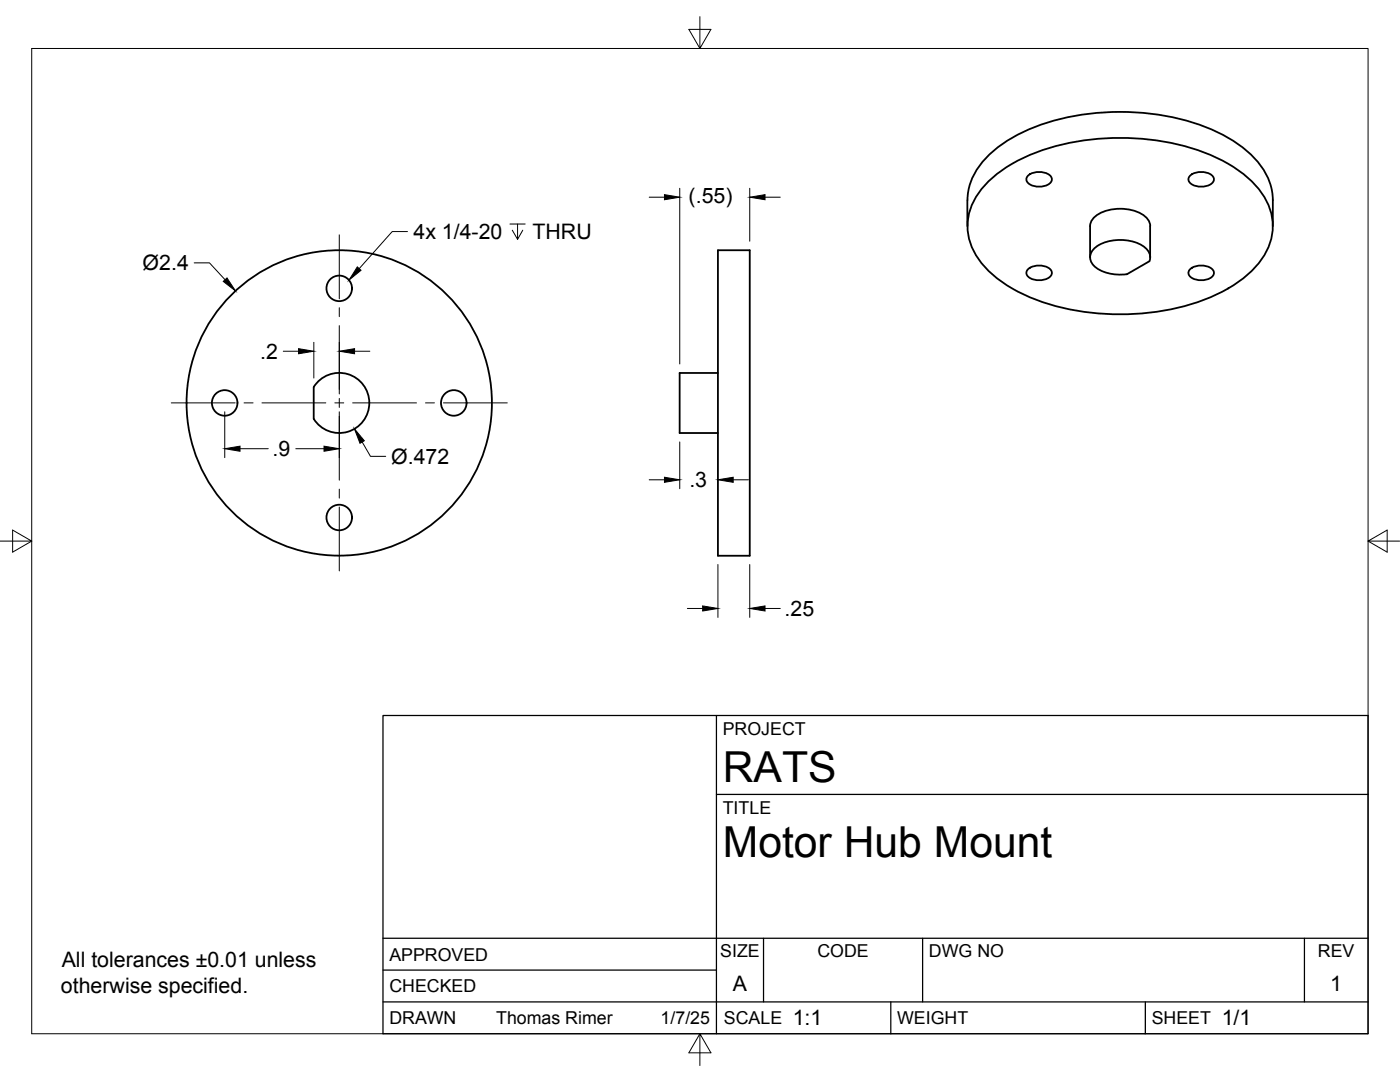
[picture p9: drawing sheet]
<svg xmlns="http://www.w3.org/2000/svg" width="279mm" height="216mm" viewBox="0 0 279 216" stroke-linecap="round" stroke-linejoin="round" font-family="sans-serif">
<defs><g id="words">
<g font-size="8.5">
<text x="144.3" y="156">RATS</text>
<text x="144.3" y="171">Motor Hub Mount</text>
</g>
<g font-size="4.3">
<text x="137.4" y="40.4">(.55)</text>
<text x="82.5" y="47.8">4x 1/4-20</text>
<text x="106.3" y="47.8">THRU</text>
<text x="28.5" y="53.9">Ø2.4</text>
<text x="51.9" y="71.6">.2</text>
<text x="54.4" y="91">.9</text>
<text x="78.1" y="92.5">Ø.472</text>
<text x="137.6" y="97.2">.3</text>
<text x="156.6" y="122.9">.25</text>
<text x="12.3" y="193">All tolerances ±0.01 unless</text>
<text x="146.3" y="197.7">A</text>
<text x="265.5" y="197.7">1</text>
<text x="12.2" y="198.1">otherwise specified.</text>
<text x="158.2" y="204.6">1:1</text>
<text x="243.8" y="204.6">1/1</text>
</g>
<g font-size="3.5">
<text x="144.3" y="146.6">PROJECT</text>
<text x="144.3" y="162.3">TITLE</text>
<text x="77.7" y="191.7">APPROVED</text>
<text x="143.7" y="191">SIZE</text>
<text x="163.1" y="191">CODE</text>
<text x="185.4" y="191">DWG NO</text>
<text x="263" y="191">REV</text>
<text x="77.7" y="198">CHECKED</text>
<text x="77.7" y="204.4">DRAWN</text>
<text x="99" y="204.4">Thomas Rimer</text>
<text x="131.8" y="204.4">1/7/25</text>
<text x="144.5" y="204.4">SCALE</text>
<text x="179" y="204.4">WEIGHT</text>
<text x="229.8" y="204.4">SHEET</text>
</g>
</g></defs>
<g fill="none" stroke="#000" stroke-width=".36">
<path d="M193.1 39.9v5.2M193.1 39.9a13.5 13.5 0 0 1 5.9-10.4 38 38 0 0 1 19.6-6.9 46 46 0 0 1 26.5 4.9 17.2 17.2 0 0 1 8.5 9.6l.4 2.8M197.3 36.2a32.3 32.3 0 0 1 16.4-7.7 48.7 48.7 0 0 1 29.6 3.2 20.7 20.7 0 0 1 9.5 8.5 11 11 0 0 1-1.8 12.5 29 29 0 0 1-15.5 8.6 49.9 49.9 0 0 1-29.9-2 21.6 21.6 0 0 1-11.3-9.3 11 11 0 0 1 1.8-12.5zM205.2 35.1a3.5 3.5 0 0 1 4.6 .3 1.28 1.28 0 0 1-1.2 1.7 3.4 3.4 0 0 1-3.7-.9v-.8zM237.5 35.1a3.5 3.5 0 0 1 4.7 .3 1.28 1.28 0 0 1-1.2 1.7 3.4 3.4 0 0 1-3.7-.9v-.8zM254 39.9v5.2M143.3 49.9h6.3v61h-6.3zM205.2 53.7a3.5 3.5 0 0 1 4.6 .4 1.28 1.28 0 0 1-1.2 1.6 3.4 3.4 0 0 1-3.7-.9v-.7zM229.4 52.1a2.57 2.57 0 0 0-1.4-3.1 9.1 9.1 0 0 0-9.3 .3 2.39 2.39 0 0 0 .1 4.1 8.7 8.7 0 0 0 6.1 1.3l4.5-2.6M229.5 45.1v6.3M229.6 45.1a3.7 3.7 0 0 0-3-3 8.9 8.9 0 0 0-8.2 1.3l-.8 1.1v.6v6.3M237.5 53.7a3.5 3.5 0 0 1 4.7 .4 1.28 1.28 0 0 1-1.2 1.6 3.4 3.4 0 0 1-3.7-.9v-.7z"/>
<path d="M62.6 77.2v6.4M62.6 77.2a6 6 0 0 1 9-1.3 6 6 0 0 1 0 9 6 6 0 0 1-9-1.3M143.3 74.4h-7.7v12h7.7"/>
<circle cx="67.7" cy="57.5" r="2.55"/>
<circle cx="44.8" cy="80.4" r="2.55"/>
<circle cx="67.7" cy="80.4" r="30.5"/>
<circle cx="90.6" cy="80.4" r="2.55"/>
<circle cx="67.7" cy="103.3" r="2.55"/>
</g>
<g fill="none" stroke="#000" stroke-width=".2">
<path d="M6.3 9.7h266.7v196.6h-266.7zM139.7 3.3v6.4l2.2-3.8h-4.4l2.2 3.8M129.6 39.3h3M135.7 37.6v35M149.6 37.6v10.5M152.7 39.3h3M38.8 52.5h3l3.1 3.3M67.7 46.9v12.7M81.3 46.2h-3l-6.6 7.4M101.8 44.7h3M103.3 44.7v3.1l-1.1-1.9M104.3 45.9l-1 1.9"/>
<path d="M56.5 70.1h3.1M62.6 68.3v7.1M67.7 61.4v1.8M67.7 65v13.6M67.7 79.5v1.8M70.8 70.1h3M34.2 80.4h12.7M44.9 82.2v9.1M47.9 89.5h5.6M48.7 80.4h1.8M52.3 80.4h12.7M59 89.5h5.7"/>
<path d="M66.8 80.4h1.8M67.7 82.2v13.6M67.7 97.6v1.8M70.4 80.4h12.7M72.3 88.2l1.6 2.9h3.1M84.9 80.4h1.8M88.5 80.4h12.7M129.6 95.7h3M135.7 88.2v9.3M146.3 95.7h3.1M0 108h6.3l-3.8-2.2v4.4l3.8-2.2M67.7 101.2v12.7"/>
<path d="M143.3 112.6v10.6M149.6 112.6v10.6M273 108l3.8 2.2v-4.4l-3.8 2.2h6.4M137.2 121.4h3M152.7 121.4h3M139.7 206.3l-2.2 3.8h4.4l-2.2-3.8v6.3"/>
</g>
<path d="M76.4 142.8h196.6v63.5h-196.6zM143 158.5h130M143 142.8v63.5M76.4 199.9h196.6M76.4 193.6h66.6M76.4 187.2h196.6M152.4 187.2v12.7M177.8 199.9v6.4M184.1 187.2v12.7M228.6 199.9v6.4M260.3 187.2v12.7" fill="none" stroke="#000" stroke-width=".25"/>
<g fill="#000" stroke="#000" stroke-width=".2">
<path d="M132.6 38.8l3.1 .5-3.1 .6zM149.6 39.3l3.1-.5v1.1zM44.6 56.2l.7-.7 1.7 2.5zM71.3 53.3l.8 .6-2.4 2zM59.6 69.6l3 .5-3 .5zM67.7 70.1l3.1-.5v1zM44.9 89.5l3-.5v1zM64.7 89l3 .5-3 .5zM70.7 85.6l2 2.3-.9 .6zM132.6 95.2l3.1 .5-3.1 .5zM143.3 95.7l3-.5v1zM140.2 120.9l3.1 .5-3.1 .5z"/>
<path d="M149.6 121.4l3.1-.5v1z"/>
</g>
<use href="#words"/>
</svg>
